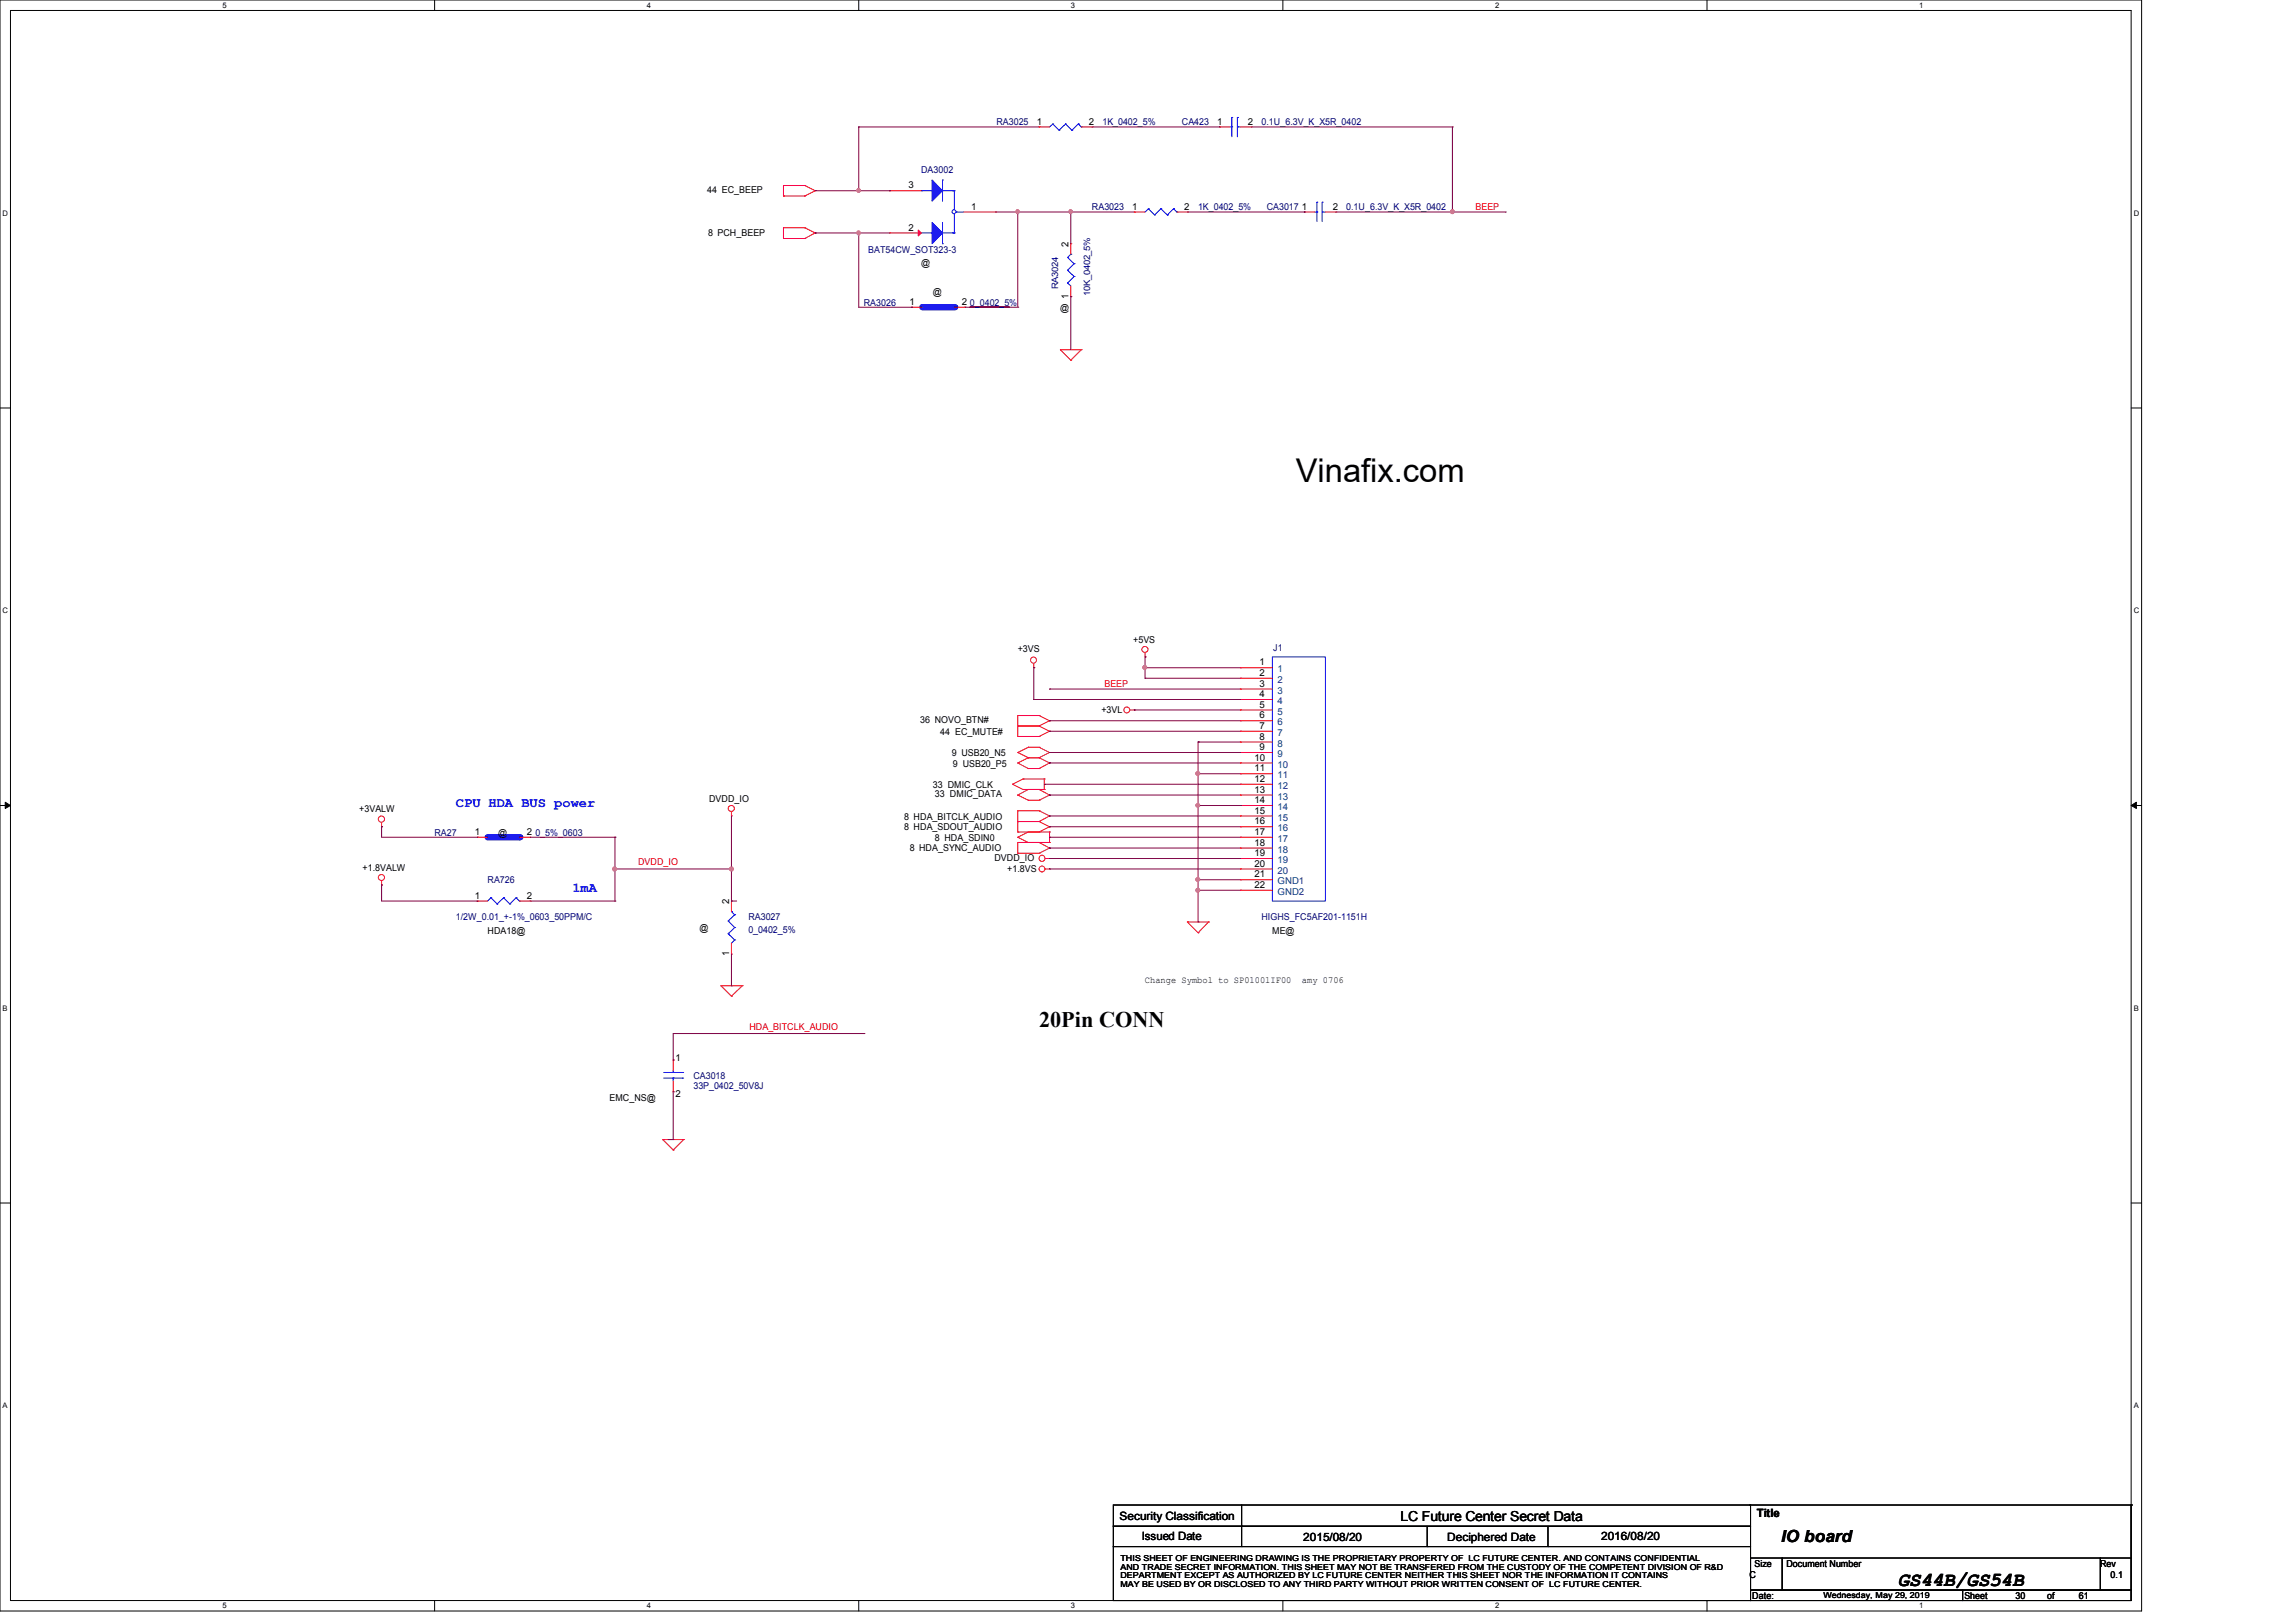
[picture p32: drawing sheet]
<svg xmlns="http://www.w3.org/2000/svg" width="297mm" height="210mm" viewBox="0 0 297 210" stroke-linecap="round" stroke-linejoin="round" font-family="sans-serif">
<defs><g id="words">
<text font-size="4.2" x="167.6" y="62.4">Vinafix.com</text>
<text font-size="2.9" x="134.4" y="132.9">20Pin CONN</text>
<text font-size="2.6" x="245.5" y="205.1">GS44B/GS54B</text>
<text font-size="2.2" x="230.4" y="199.5">IO board</text>
<g font-size="1.8" fill="#00f">
<text x="59" y="104.4">CPU HDA BUS power</text>
<text x="74" y="115.4">1mA</text>
</g>
<text font-size="1.8" x="181.2" y="196.8">LC Future Center Secret Data</text>
<g font-size="1.5">
<text x="144.8" y="196.6">Security Classification</text>
<text x="227.2" y="196.3">Title</text>
<text x="147.7" y="199.3">Issued Date</text>
<text x="168.6" y="199.4">2015/08/20</text>
<text x="187.2" y="199.4">Deciphered Date</text>
<text x="207.1" y="199.3">2016/08/20</text>
</g>
<g font-size="1.2" fill="#000080">
<text x="128.9" y="16.2">RA3025</text>
<text x="142.6" y="16.2">1K_0402_5%</text>
<text x="152.9" y="16.2">CA423</text>
<text x="163.2" y="16.2">0.1U_6.3V_K_X5R_0402</text>
<text x="119.2" y="22.4">DA3002</text>
<text x="141.3" y="27.2">RA3023</text>
<text x="155" y="27.2">1K_0402_5%</text>
<text x="163.9" y="27.2">CA3017</text>
<text x="174.1" y="27.2">0.1U_6.3V_K_X5R_0402</text>
<text x="112.3" y="32.7">BAT54CW_SOT323-3</text>
<text x="111.7" y="39.5">RA3026</text>
<text x="125.5" y="39.5">0_0402_5%</text>
<text x="136.9" y="37.4" transform="rotate(-90 136.9 37.4)">RA3024</text>
<text x="141" y="38.3" transform="rotate(-90 141 38.3)">10K_0402_5%</text>
<text x="164.7" y="84.2">J1</text>
<text x="56.2" y="108.1">RA27</text>
<text x="69.3" y="108.1">0_5%_0603</text>
<text x="59" y="119.1">1/2W_0.01_+-1%_0603_50PPM/C</text>
<text x="63.1" y="114.3">RA726</text>
<text x="96.8" y="119.1">RA3027</text>
<text x="163.2" y="119.1">HIGHS_FC5AF201-1151H</text>
<text x="96.8" y="120.7">0_0402_5%</text>
<text x="89.7" y="139.7">CA3018</text>
<text x="89.7" y="140.9">33P_0402_50V8J</text>
</g>
<g font-size="1.2">
<text x="134.1" y="16.1">1</text>
<text x="140.8" y="16.1">2</text>
<text x="157.4" y="16.1">1</text>
<text x="161.4" y="16.1">2</text>
<text x="91.5" y="25">44 EC_BEEP</text>
<text x="117.5" y="24.4">3</text>
<text x="117.5" y="29.8">2</text>
<text x="125.6" y="27.1">1</text>
<text x="146.5" y="27.1">1</text>
<text x="153.2" y="27.1">2</text>
<text x="168.4" y="27.1">1</text>
<text x="172.4" y="27.1">2</text>
<text x="91.6" y="30.5">8 PCH_BEEP</text>
<text x="119.2" y="34.5">@</text>
<text x="138.2" y="31.9" transform="rotate(-90 138.2 31.9)">2</text>
<text x="117.6" y="39.5">1</text>
<text x="120.7" y="38.1">@</text>
<text x="124.4" y="39.5">2</text>
<text x="137.1" y="40.2">@</text>
<text x="138.2" y="38.7" transform="rotate(-90 138.2 38.7)">1</text>
<text x="146.6" y="83.1">+5VS</text>
<text x="131.6" y="84.4">+3VS</text>
<text x="162.9" y="86.1">1</text>
<text x="162.9" y="87.5">2</text>
<text x="162.9" y="88.9">3</text>
<text x="119" y="93.6">36 NOVO_BTN#</text>
<text x="121.6" y="95.1">44 EC_MUTE#</text>
<text x="142.5" y="92.2">+3VL</text>
<text x="162.9" y="90.2">4</text>
<text x="162.9" y="91.6">5</text>
<text x="162.9" y="93">6</text>
<text x="162.9" y="94.3">7</text>
<text x="162.9" y="95.7">8</text>
<text x="120.7" y="101.9">33 DMIC_CLK</text>
<text x="123.1" y="97.8">9 USB20_N5</text>
<text x="123.3" y="99.2">9 USB20_P5</text>
<text x="162.3" y="98.4">10</text>
<text x="162.3" y="99.8">11</text>
<text x="162.3" y="101.2">12</text>
<text x="162.9" y="97.1">9</text>
<text x="46.5" y="105.1">+3VALW</text>
<text x="91.7" y="103.7">DVDD_IO</text>
<text x="117" y="106">8 HDA_BITCLK_AUDIO</text>
<text x="117" y="107.4">8 HDA_SDOUT_AUDIO</text>
<text x="120.9" y="103.2">33 DMIC_DATA</text>
<text x="162.3" y="102.6">13</text>
<text x="162.3" y="103.9">14</text>
<text x="162.3" y="105.3">15</text>
<text x="162.3" y="106.7">16</text>
<text x="46.9" y="112.6">+1.8VALW</text>
<text x="61.4" y="108">1</text>
<text x="64.4" y="108.1">@</text>
<text x="68.2" y="108">2</text>
<text x="117.7" y="110.2">8 HDA_SYNC_AUDIO</text>
<text x="120.9" y="108.8">8 HDA_SDIN0</text>
<text x="128.6" y="111.4">DVDD_IO</text>
<text x="130.3" y="112.8">+1.8VS</text>
<text x="162.3" y="108">17</text>
<text x="162.3" y="109.4">18</text>
<text x="162.3" y="110.8">19</text>
<text x="162.3" y="112.1">20</text>
<text x="162.3" y="113.5">21</text>
<text x="61.4" y="116.3">1</text>
<text x="68.2" y="116.3">2</text>
<text x="94.3" y="117" transform="rotate(-90 94.3 117)">2</text>
<text x="162.3" y="114.9">22</text>
<text x="63.1" y="120.9">HDA18@</text>
<text x="90.5" y="120.4">@</text>
<text x="94.3" y="123.7" transform="rotate(-90 94.3 123.7)">1</text>
<text x="164.6" y="120.9">ME@</text>
<text x="148.1" y="127.2">Change Symbol to SP01001IF00</text>
<text x="168.4" y="127.2">amy 0706</text>
<text x="87.4" y="137.3">1</text>
<text x="78.9" y="142.4">EMC_NS@</text>
<text x="87.4" y="142">2</text>
<text x="227" y="202.7">Size</text>
<text x="231.1" y="202.7">Document Number</text>
<text x="271.7" y="202.7">Rev</text>
<text x="226.3" y="204.1">C</text>
<text x="226.7" y="206.9">Date:</text>
<text x="254.1" y="206.9">Sheet</text>
<text x="260.7" y="206.9">30</text>
<text x="264.8" y="206.9">of</text>
<text x="268.9" y="206.9">61</text>
<text x="273" y="204.1">0.1</text>
</g>
<g font-size="1.2" fill="#f00">
<text x="190.9" y="27.2">BEEP</text>
<text x="142.9" y="88.9">BEEP</text>
<text x="82.5" y="112">DVDD_IO</text>
<text x="96.9" y="133.3">HDA_BITCLK_AUDIO</text>
</g>
<g font-size="1.2" fill="#004080">
<text x="165.3" y="87">1</text>
<text x="165.3" y="88.3">2</text>
<text x="165.3" y="89.7">3</text>
<text x="165.3" y="91.1">4</text>
<text x="165.3" y="92.5">5</text>
<text x="165.3" y="93.9">6</text>
<text x="165.3" y="95.2">7</text>
<text x="165.3" y="96.6">8</text>
<text x="165.3" y="98">9</text>
<text x="165.3" y="99.3">10</text>
<text x="165.3" y="100.7">11</text>
<text x="165.3" y="102.1">12</text>
<text x="165.3" y="103.5">13</text>
<text x="165.3" y="104.8">14</text>
<text x="165.3" y="106.2">15</text>
<text x="165.3" y="107.6">16</text>
<text x="165.3" y="108.9">17</text>
<text x="165.3" y="110.3">18</text>
<text x="165.3" y="111.7">19</text>
<text x="165.3" y="113">20</text>
<text x="165.3" y="114.4">GND1</text>
<text x="165.3" y="115.8">GND2</text>
</g>
<g font-size="1.1">
<text x="144.9" y="202">THIS SHEET OF ENGINEERING DRAWING IS THE PROPRIETARY PROPERTY OF LC FUTURE CENTER. AND CONTAINS CONFIDENTIAL</text>
<text x="144.9" y="203.1">AND TRADE SECRET INFORMATION. THIS SHEET MAY NOT BE TRANSFERED FROM THE CUSTODY OF THE COMPETENT DIVISION OF R&amp;D</text>
<text x="144.9" y="204.2">DEPARTMENT EXCEPT AS AUTHORIZED BY LC FUTURE CENTER NEITHER THIS SHEET NOR THE INFORMATION IT CONTAINS</text>
<text x="144.9" y="205.3">MAY BE USED BY OR DISCLOSED TO ANY THIRD PARTY WITHOUT PRIOR WRITTEN CONSENT OF LC FUTURE CENTER.</text>
<text x="235.9" y="206.7">Wednesday, May 29, 2019</text>
</g>
<g font-size="1">
<text x="28.8" y="1">5</text>
<text x="83.7" y="1">4</text>
<text x="138.5" y="1">3</text>
<text x="193.4" y="1">2</text>
<text x="248.3" y="1">1</text>
<text x=".3" y="27.9">D</text>
<text x="276" y="27.9">D</text>
<text x=".3" y="79.4">C</text>
<text x="276" y="79.4">C</text>
<text x=".3" y="130.8">B</text>
<text x="276" y="130.8">B</text>
<text x=".3" y="182.2">A</text>
<text x="276" y="182.2">A</text>
<text x="28.8" y="208.1">5</text>
<text x="83.7" y="208.1">4</text>
<text x="138.5" y="208.1">3</text>
<text x="193.4" y="208.1">2</text>
<text x="248.3" y="208.1">1</text>
</g>
</g></defs>
<path d="M0 0h277v208.4h-277zM1.4 1.4h274.3v205.7h-274.3z" fill="none" stroke="#000" stroke-width=".13"/>
<g fill="#fff">
<path d="M28.8 .1h.5v1.1h-.5z"/>
<path d="M28.8 207.2h.5v1.1h-.5z"/>
</g>
<path d="M56.2 0v1.4M56.2 207.1v1.3" fill="none" stroke="#000" stroke-width=".13"/>
<g fill="#fff">
<path d="M83.7 .1h.5v1.1h-.5z"/>
<path d="M83.7 207.2h.5v1.1h-.5z"/>
</g>
<path d="M111.1 0v1.4M111.1 207.1v1.3" fill="none" stroke="#000" stroke-width=".13"/>
<g fill="#fff">
<path d="M138.5 .1h.6v1.1h-.6z"/>
<path d="M138.5 207.2h.6v1.1h-.6z"/>
</g>
<path d="M165.9 0v1.4M165.9 207.1v1.3" fill="none" stroke="#000" stroke-width=".13"/>
<g fill="#fff">
<path d="M193.4 .1h.5v1.1h-.5z"/>
<path d="M193.4 207.2h.5v1.1h-.5z"/>
</g>
<path d="M220.8 0v1.4M220.8 207.1v1.3" fill="none" stroke="#000" stroke-width=".13"/>
<g fill="#fff">
<path d="M248.2 .1h.6v1.1h-.6z"/>
<path d="M248.2 207.2h.6v1.1h-.6z"/>
</g>
<path d="M.3 27.6h.8" fill="none" stroke="#fff" stroke-width="1.1" stroke-linecap="butt"/>
<path d="M276 27.1h.7v1.1h-.7z" fill="#fff"/>
<path d="M.3 79h.8" fill="none" stroke="#fff" stroke-width="1.1" stroke-linecap="butt"/>
<path d="M276 78.5h.7v1.1h-.7z" fill="#fff"/>
<path d="M0 52.8h1.4M275.7 52.8h1.3" fill="none" stroke="#000" stroke-width=".13"/>
<g fill="#fff">
<path d="M.3 129.9h.7v1.1h-.7z"/>
<path d="M276 129.9h.6v1.1h-.6z"/>
</g>
<path d="M0 104.2h1.4M275.7 104.2h1.3" fill="none" stroke="#000" stroke-width=".13"/>
<path d="M.7 103.8l.7 .4-.7 .4zM275.7 104.2l.7-.4v.8z" fill="#000" stroke="#000" stroke-width=".13"/>
<g fill="#fff">
<path d="M.3 181.4h.7v1.1h-.7z"/>
<path d="M276 181.4h.6v1.1h-.6z"/>
</g>
<g fill="none" stroke="#000" stroke-width=".13">
<path d="M0 155.7h1.4M275.7 155.7h1.3M144 194.7h82.4v2.8h-82.4zM144 197.5h82.4v2.6h-82.4zM160.6 197.5h.1M160.6 194.7v5.4M184.6 197.5v2.6M200.2 197.5v2.6M226.3 194.7h49.4M275.7 194.7h.1M275.7 194.7v6.9M144 200.1h82.4v7h-82.4z"/>
<path d="M160.6 200.1h.1M184.6 200.1h.1M200.2 200.1h.1M226.4 201.6h4.1v4.1h-4.1zM226.4 205.7h27.5v1.4h-27.5zM230.5 201.6h41.2v4.1h-41.2zM253.9 205.7h21.8v1.4h-21.8zM271.7 201.6h4v4.1h-4z"/>
</g>
<g fill="none" stroke="#f00" stroke-width=".13">
<path d="M101.3 25.4h.1M101.3 24h.1M101.3 30.9h.1M101.3 29.5h.1M101.3 24h2.8M101.3 25.4h2.8M101.3 24v1.4M101.3 29.5v1.4M101.3 29.5h2.8M101.3 30.9h2.8M104.1 24h.1M104.1 25.4h.1"/>
<path d="M104.1 29.5h.1M104.1 30.9h.1M104.1 24l1.4 .7M104.1 29.5l1.4 .6M105.5 24.7h.1M105.5 30.1h.1M105.5 24.7l-1.4 .7M105.5 30.1l-1.4 .8M137.2 45.3h.1M137.2 45.3h2.7M137.2 45.3l1.3 1.3M138.5 46.6h.1"/>
<path d="M139.9 45.3h.1M139.9 45.3l-1.4 1.3M131.7 97.4h.1M131.7 98.7h.1M131.7 95.3h.1M131.7 93.9h.1M131.7 92.6h.1M131.7 92.6v2.7M131.7 97.4l1.3 .6M131.7 98.7l1.3 .7M131.7 93.9h2.7M131.7 95.3h2.7"/>
<path d="M131.7 92.6h2.7M133 96.7h.1M133 98h.1M133 99.4h.1M133 96.7l-1.3 .7M133 96.7h1.4M133 98h1.4M133 98l-1.3 .7M133 99.4h1.4M133.7 86.4h.1M133.7 85.9v.5M134.4 96.7h.1"/>
<path d="M134.4 98h.1M134.4 99.4h.1M134.4 93.9h.1M134.4 95.3h.1M134.4 92.6h.1M134.4 96.7l1.4 .7M134.4 98l1.4 .7M134.4 93.9l1.4 .7M134.4 92.6l1.4 .7M135.8 97.4h.1M135.8 98.7h.1M135.8 94.6h.1"/>
<path d="M135.8 93.3h.1M135.8 97.4l-1.4 .6M135.8 98.7l-1.4 .7M135.8 94.6l-1.4 .7M135.8 93.3l-1.4 .6M146.2 91.9h.5M146.7 91.9h.1M148.1 85h.1M148.1 84.5v.5M49.4 114.5h.1M49.4 107h.1M49.4 106.4v.6"/>
<path d="M49.4 114v.5M94.6 105.6h.1M94.6 105v.6M131 101.5h.1M131 101.5l1.3 .7M131.7 102.9h.1M131.7 106.3h.1M131.7 104.9h.1M131.7 110.4h.1M131.7 109h.1M131.7 107.7h.1M131.7 108.3h.1"/>
<path d="M131.7 102.9l1.3 .6M131.7 104.9h2.7M131.7 106.3h2.7M131.7 104.9v2.8M131.7 109v1.4M131.7 109h4.1M131.7 110.4h2.7M131.7 107.7h4.1M131.7 108.3l1.3 .7M132.3 100.8h.1M132.3 102.2h.1M132.3 102.2h2.8"/>
<path d="M132.3 100.8l-1.3 .7M132.3 100.8h2.8M133 103.5h.1M133 102.2h.1M133 107.7h.1M133 109h.1M133 103.5h1.4M133 102.2l-1.3 .7M133 107.7l-1.3 .6M134.4 103.5h.1M134.4 102.2h.1M134.4 104.9h.1"/>
<path d="M134.4 106.3h.1M134.4 109h.1M134.4 110.4h.1M134.4 107.7h.1M134.4 102.2l1.4 .7M134.4 104.9l1.4 .7M134.4 109l1.4 .7M134.4 106.3l1.4 .7M135.1 100.8h.1M135.1 102.2h.1M135.1 100.8v1.4M135.2 111.1h.6"/>
<path d="M135.2 112.4h.6M135.8 102.9h.1M135.8 105.6h.1M135.8 109.7h.1M135.8 107h.1M135.8 107.7h.1M135.8 109h.1M135.8 111.1h.1M135.8 112.4h.1M135.8 102.9l-1.4 .6M135.8 105.6l-1.4 .7M135.8 109.7l-1.4 .7"/>
<path d="M135.8 107l-1.4 .7M135.8 107.7v1.3M153.6 119.3h.1M153.6 119.3h2.7M153.6 119.3l1.4 1.4M156.3 119.3h.1M156.3 119.3l-1.3 1.4M93.3 127.6h.1M93.3 127.6h2.7M93.3 127.6l1.3 1.3M94.6 128.9h.1M96 127.6h.1"/>
<path d="M96 127.6l-1.4 1.3M155 120.7h.1M85.7 147.4h.1M85.7 147.4h2.7M85.7 147.4l1.4 1.4M87.1 148.8h.1M88.4 147.4h.1M88.4 147.4l-1.3 1.4"/>
<circle cx="133.7" cy="85.4" r=".39"/>
<circle cx="145.8" cy="91.9" r=".38"/>
<circle cx="148.1" cy="84" r=".39"/>
<circle cx="49.3" cy="106" r=".4"/>
<circle cx="49.3" cy="113.5" r=".39"/>
<circle cx="94.6" cy="104.6" r=".39"/>
<circle cx="134.8" cy="111.1" r=".39"/>
<circle cx="134.8" cy="112.4" r=".38"/>
</g>
<path d="M119.3 39.8h4.1" fill="none" stroke="#00f" stroke-width=".8"/>
<circle cx="123.4" cy="39.8" r=".4" fill="#00f"/>
<path d="M124.8 39.8h6.9" fill="none" stroke="#800040" stroke-width=".13"/>
<g fill="none" stroke="#f00" stroke-width=".13">
<path d="M134.4 16.4h.1M134.4 16.4h1.4M139.9 16.4h1.4M141.3 16.4h.1M157.7 16.4h.1M157.7 16.4h1.4M160.4 16.4h1.4M161.8 16.4h.1M117.9 39.8h.1M117.9 39.8h1.4M123.4 39.8h1.4M124.8 39.8h.1"/>
<path d="M138.5 38.4h.1M138.5 31.5h.1M138.5 31.5v1.4M138.5 37v1.4M146.7 27.4h.1M146.7 27.4h1.4M152.2 27.4h1.4M153.6 27.4h.1M168.7 27.4h.1M168.7 27.4h1.4M171.4 27.4h1.4M172.8 27.4h.1"/>
<path d="M61.7 116.6h.1M61.7 116.6h1.4M67.2 116.6h1.4M68.6 116.6h.1"/>
</g>
<g fill="none" stroke="#00f" stroke-width=".13">
<path d="M136.2 16h.1M136.2 16l-.4 .4M136.2 16l.8 .8M137 16.8h.1M137.8 16h.1M137.8 16l-.8 .8M137.8 16l.8 .8M138.6 16.8h.1M139.5 16h.1M139.5 16l-.9 .8M139.5 16l.4 .4M139.9 16.4h.1"/>
<path d="M159.1 16.4h.2M159.3 16.4h.1M159.3 15.2h.1M159.3 15.2v2.5M160.1 15.2h.1M160.1 16.4h.1M160.1 16.4h.3M160.1 15.2v2.5M138.1 36.6h.1M138.1 35h.1M138.1 33.3h.1M138.1 36.6l.4 .4"/>
<path d="M138.1 35l.8 .8M138.1 33.3l.8 .8M138.5 32.9h.1M138.5 32.9l-.4 .4M138.9 35.8h.1M138.9 34.1h.1M138.9 35.8l-.8 .8M138.9 34.1l-.8 .9M148.5 27h.1M148.5 27l-.4 .4M148.5 27l.9 .8M149.4 27.8h.1"/>
<path d="M150.2 27h.1M150.2 27l-.8 .8M150.2 27l.8 .8M151 27.8h.1M151.8 27h.1M151.8 27l-.8 .8M151.8 27l.4 .4M152.2 27.4h.1M170.1 27.4h.2M170.3 27.4h.1M170.3 26.2h.1M170.3 26.2v2.5"/>
<path d="M171 26.2h.1M171 27.4h.1M171 27.4h.4M171 26.2v2.5M63.5 116.2h.1M63.5 116.2l-.4 .4M63.5 116.2l.8 .8M64.3 117h.1M65.2 116.2h.1M65.2 116.2l-.9 .8M65.2 116.2l.8 .8M66 117h.1"/>
<path d="M66.8 116.2h.1M66.8 116.2l-.8 .8M66.8 116.2l.4 .4M67.2 116.6h.1"/>
</g>
<path d="M63.1 108.3h4.1" fill="none" stroke="#00f" stroke-width=".8"/>
<circle cx="67.2" cy="108.3" r=".4" fill="#00f"/>
<g fill="none" stroke="#f00" stroke-width=".13">
<path d="M115.1 24.7h.1M115.1 30.1h.1M115.1 24.7h4.1M115.1 30.1h4.1M124.7 27.4h4.1M128.8 27.4h.1M160.4 86.4h.1M160.4 87.8h.1M160.4 89.2h.1M160.4 90.5h.1M160.4 91.9h.1M160.4 93.3h.1"/>
<path d="M160.4 94.6h.1M160.4 96h.1M160.4 97.4h.1M160.4 98.7h.1M160.4 86.4h4.2M160.4 87.8h4.2M160.4 89.2h4.2M160.4 90.5h4.2M160.4 91.9h4.2M160.4 93.3h4.2M160.4 94.6h4.2M160.4 96h4.2"/>
<path d="M160.4 97.4h4.2M160.4 98.7h4.2M61.7 108.3h.1M61.7 108.3h1.4M67.2 108.3h1.4M68.6 108.3h.1M94.6 116.6h.1M94.6 116.6v1.3M160.4 100.1h.1M160.4 101.5h.1M160.4 102.9h.1M160.4 104.2h.1"/>
<path d="M160.4 105.6h.1M160.4 107h.1M160.4 108.3h.1M160.4 109.7h.1M160.4 111.1h.1M160.4 112.4h.1M160.4 113.8h.1M160.4 115.2h.1M160.4 108.3h4.2M160.4 100.1h4.2M160.4 101.5h4.2M160.4 102.9h4.2"/>
<path d="M160.4 104.2h4.2M160.4 105.6h4.2M160.4 107h4.2M160.4 109.7h4.2M160.4 111.1h4.2M160.4 112.4h4.2M160.4 113.8h4.2M160.4 115.2h4.2M87.1 137.2h.1M87.1 137.2v1.3M87.1 139.9v1.4M94.6 123.4h.1"/>
<path d="M94.6 122v1.4M87.1 141.3h.1"/>
</g>
<g fill="none" stroke="#00f" stroke-width=".13">
<path d="M119.2 24.7h.1M119.2 30.1h1.4M119.2 24.7h1.4M120.6 30.1h.1M121.9 31.5h.1M121.9 23.3h.1M121.9 30.1h1.5M121.9 24.7h1.5M121.9 23.3v2.7M121.9 28.8v2.7M123.3 30.1h.1M123.3 24.7h.1"/>
<path d="M123.4 24.7h.1M123.4 30.1h.1M123.4 24.7v2.4M123.4 27.7v2.4M123.7 27.4h.1M123.7 27.4h1M164.6 85h6.8v31.6h-6.8zM94.2 119.2h.1M94.2 119.2l.8 .8M94.6 117.9h.1M94.6 117.9l.4 .5M95 118.4h.1"/>
<path d="M95 118.4l-.8 .8M85.9 139.5h2.4M85.9 138.8h2.4M87.1 138.8h.1M87.1 139.5h.1M87.1 138.5v.3M87.1 139.5v.4M88.3 139.5h.1M88.3 138.8h.1M94.2 120.8h.1M94.2 120.8l.8 .8M95 121.6h.1"/>
<path d="M95 120h.1M95 121.6l-.4 .4M95 120l-.8 .8"/>
<circle cx="123.4" cy="27.4" r=".25"/>
</g>
<g fill="#00f" stroke="#00f" stroke-width=".13">
<path d="M120.6 28.8l1.3 1.3-1.3 1.4z"/>
<path d="M120.6 23.3l1.3 1.4-1.3 1.3z"/>
</g>
<path d="M118.8 29.8l.4 .3-.4 .4z" fill="#f00" stroke="#f00" stroke-width=".13"/>
<g fill="none" stroke="#800040" stroke-width=".13">
<path d="M111.1 16.4h.1M111.1 16.4v8.3M111.1 16.4h23.3M141.3 16.4h16.4M157.7 16.4h.1M161.8 16.4h26.1M187.9 16.4h.1M187.9 16.4v11M105.5 30.1h.1M105.5 24.7h9.6M105.5 30.1h9.6M111.1 24.7h.1"/>
<path d="M111.1 30.1h.1M111.1 30.1v9.7h6.8M115.1 24.7h.1M117.9 39.8h.1M124.8 39.8h.1M128.8 27.4h17.9M131.7 27.4h.1M131.7 39.8h.1M131.7 27.4v12.4M138.5 38.4h.1M138.5 27.4h.1M138.5 27.4v4.1"/>
<path d="M138.5 38.4v6.9M153.6 27.4h15.1M168.7 27.4h.1M172.8 27.4h21.9M187.9 27.4h.1M194.7 27.4h.1M133.7 86.4h.1M133.7 90.5h.1M133.7 86.4v4.1M133.7 90.5h26.7M135.8 97.4h.1M135.8 98.7h.1"/>
<path d="M135.8 89.2h.1M135.8 94.6h.1M135.8 93.3h.1M135.8 97.4h24.6M135.8 98.7h24.6M135.8 89.2h24.6M135.8 94.6h24.6M135.8 93.3h24.6M146.7 91.9h.1M146.7 91.9h13.7M148.1 86.4h.1M148.1 85h.1"/>
<path d="M148.1 87.8h.1M148.1 86.4h12.3M148.1 85v2.8M148.1 87.8h12.3M155 96h.1M155 96v23.3M155 96h5.4M49.4 114.5h.1M49.4 107h.1M49.4 107v1.3h12.3M49.4 114.5v2.1h12.3M61.7 116.6h.1"/>
<path d="M61.7 108.3h.1M68.6 116.6h10.9M68.6 108.3h10.9M79.5 116.6h.1M79.5 112.4h.1M79.5 108.3h.1M79.5 108.3v8.3M79.5 112.4h15.1M94.6 112.4h.1M94.6 116.6h.1M94.6 116.6h.7M94.6 105.6v11"/>
<path d="M135.1 101.5h.1M135.1 101.5h25.3M135.8 102.9h.1M135.8 111.1h.1M135.8 105.6h.1M135.8 109.7h.1M135.8 107h.1M135.8 108.3h.1M135.8 112.4h.1M135.8 112.4h24.6M135.8 108.3h24.6M135.8 102.9h24.6"/>
<path d="M135.8 111.1h24.6M135.8 105.6h24.6M135.8 109.7h24.6M135.8 107h24.6M155 113.8h.1M155 115.2h.1M155 119.3h.1M155 100.1h.1M155 104.2h.1M155 113.8h5.4M155 115.2h5.4M155 100.1h5.4"/>
<path d="M155 104.2h5.4M160.4 104.2h.1M87.1 137.2h.1M94.6 127.6h.1M94.6 123.4v4.2M111.8 133.7h.1M111.8 133.7h-24.7v3.5M86.4 147.4h.7M87.1 147.4h.1M87.1 141.3h.1M87.1 141.3v6.1"/>
</g>
<g fill="#f0f" stroke="#f0f" stroke-width=".13">
<circle cx="111.1" cy="30.1" r=".24"/>
<circle cx="187.9" cy="27.4" r=".25"/>
<circle cx="138.5" cy="27.4" r=".24"/>
<circle cx="111.1" cy="24.6" r=".24"/>
<circle cx="94.6" cy="112.4" r=".25"/>
<circle cx="79.5" cy="112.4" r=".25"/>
<circle cx="148.1" cy="86.4" r=".25"/>
<circle cx="154.9" cy="115.2" r=".25"/>
<circle cx="131.6" cy="27.4" r=".24"/>
<circle cx="154.9" cy="100.1" r=".25"/>
<circle cx="154.9" cy="113.8" r=".25"/>
<circle cx="154.9" cy="104.2" r=".24"/>
</g>
<use href="#words"/>
</svg>
